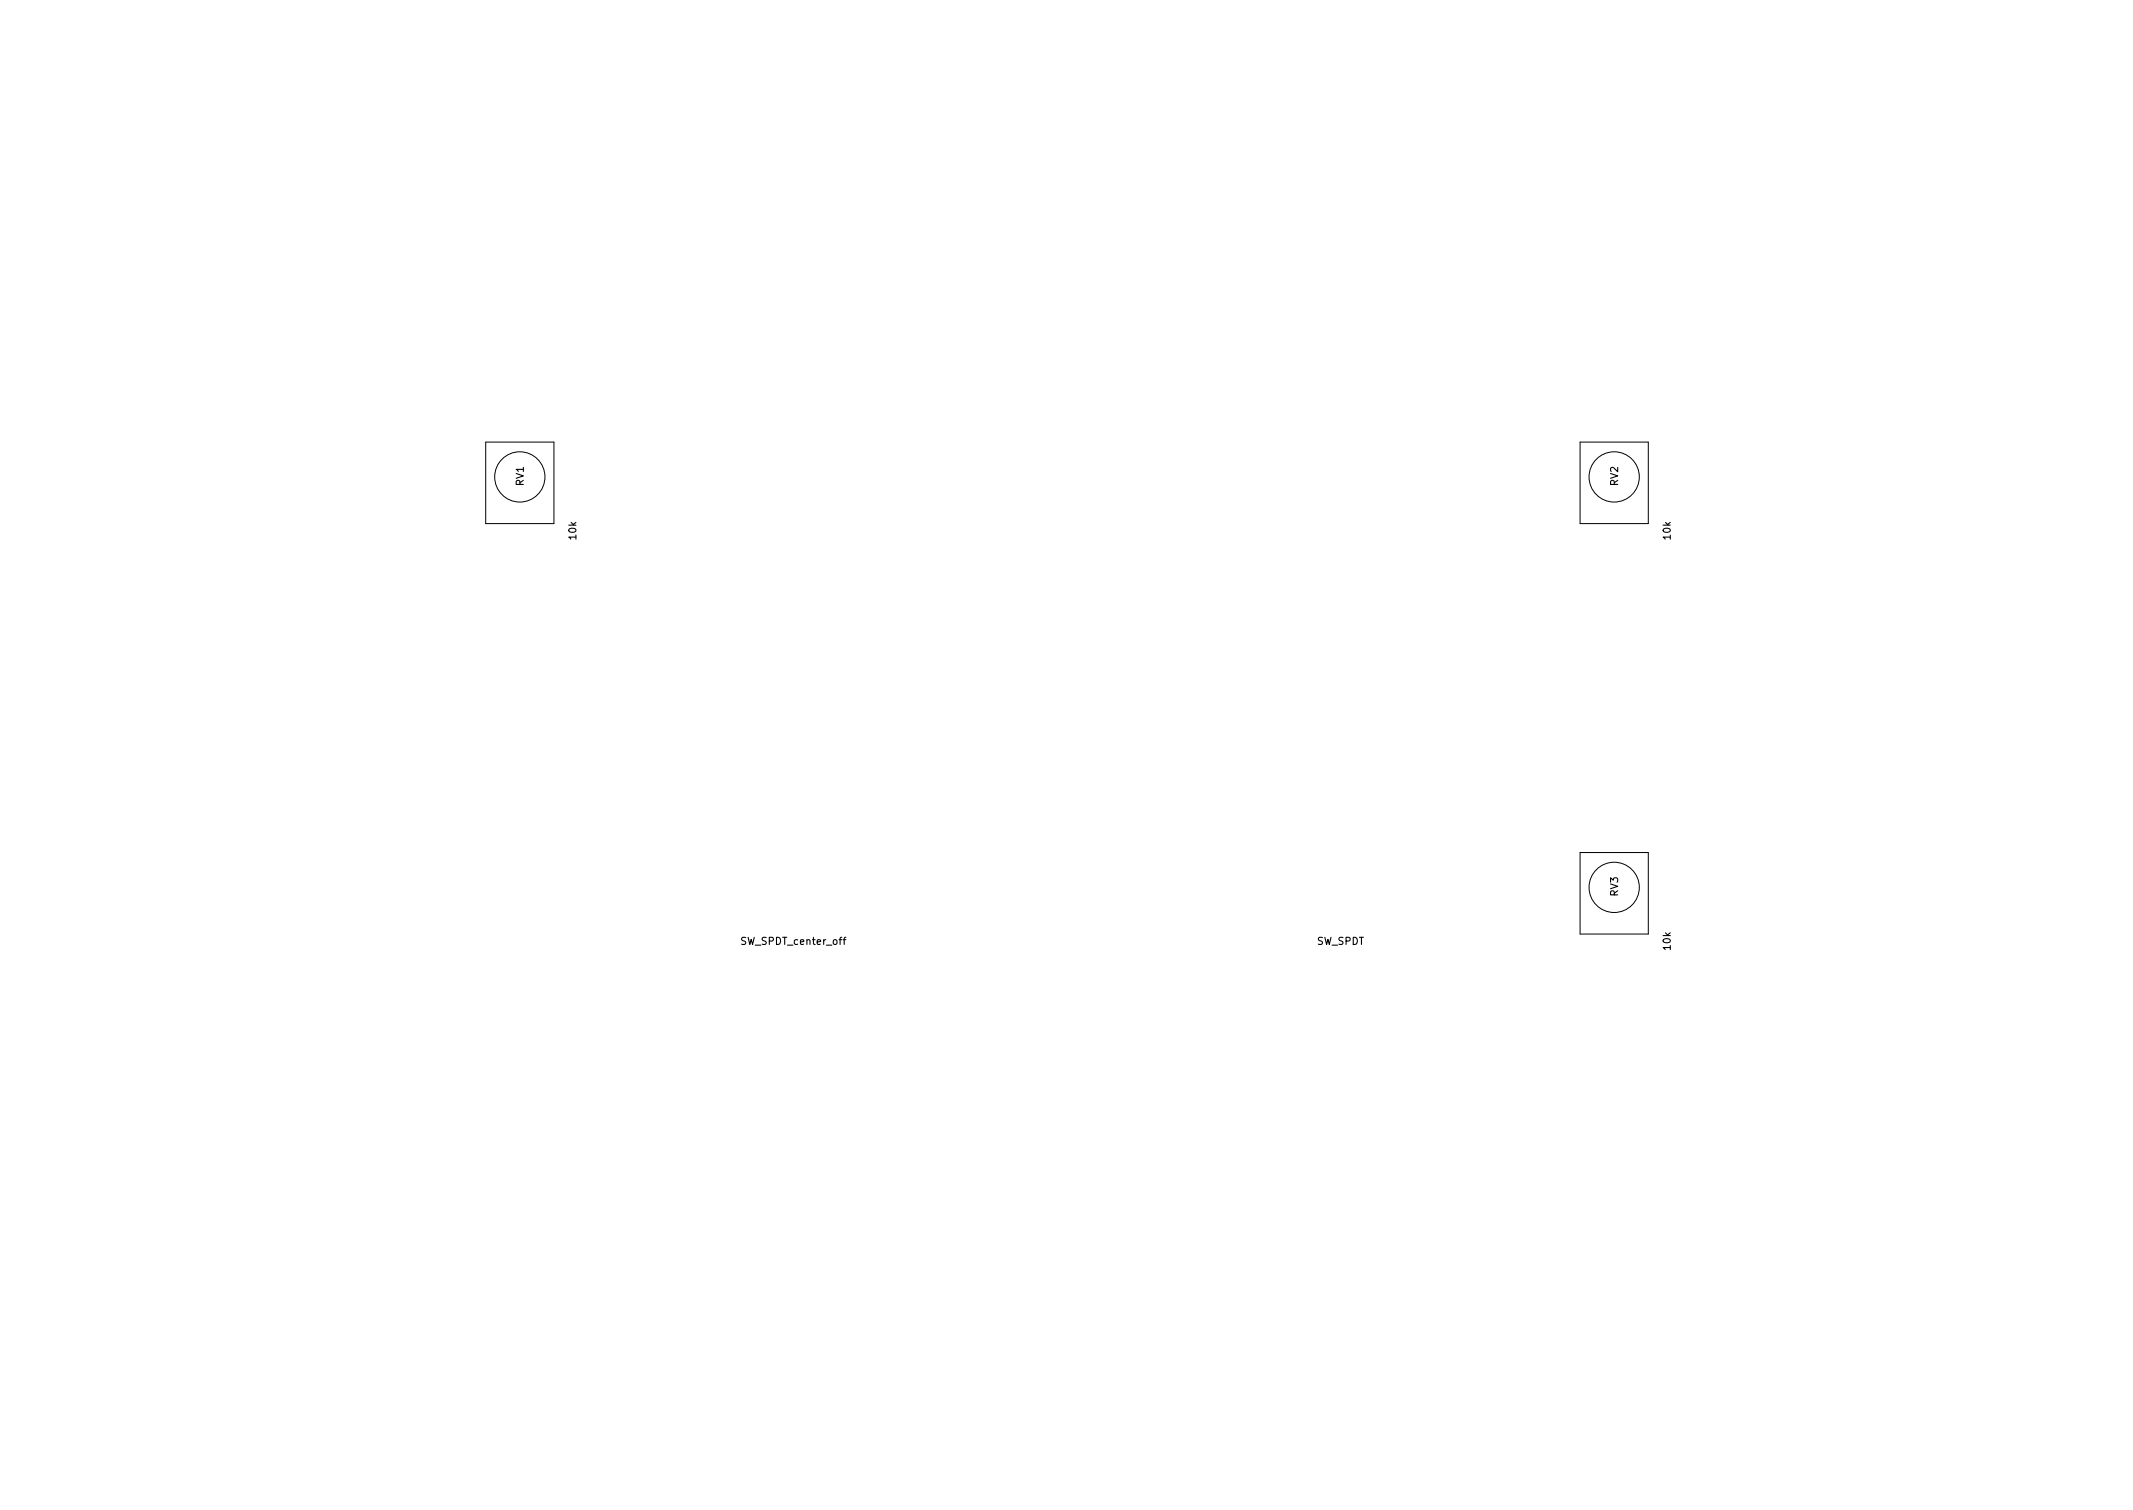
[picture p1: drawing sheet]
<svg xmlns="http://www.w3.org/2000/svg" width="297mm" height="210mm" viewBox="0 0 297 210" stroke-linecap="round" stroke-linejoin="round" font-family="sans-serif">
<defs><g id="words">
<g font-size="1.4">
<text x="72.9" y="67.6" transform="rotate(-90 72.9 67.6)">RV1</text>
<text x="225.3" y="67.6" transform="rotate(-90 225.3 67.6)">RV2</text>
<text x="80.3" y="75.1" transform="rotate(-90 80.3 75.1)">10k</text>
<text x="232.7" y="75.1" transform="rotate(-90 232.7 75.1)">10k</text>
<text x="225.3" y="124.8" transform="rotate(-90 225.3 124.8)">RV3</text>
<text x="103.4" y="131.6">SW_SPDT_center_off</text>
<text x="183.3" y="131.6">SW_SPDT</text>
<text x="232.7" y="132.2" transform="rotate(-90 232.7 132.2)">10k</text>
</g>
</g></defs>
<g fill="none" stroke="#000" stroke-width=".14">
<path d="M67.6 61.6h9.5v11.3h-9.5zM220 61.6h9.5v11.3h-9.5zM220 118.7h9.5v11.4h-9.5z"/>
<circle cx="72.4" cy="66.4" r="3.5"/>
<circle cx="224.8" cy="66.4" r="3.5"/>
<circle cx="224.8" cy="123.6" r="3.5"/>
</g>
<use href="#words"/>
</svg>
